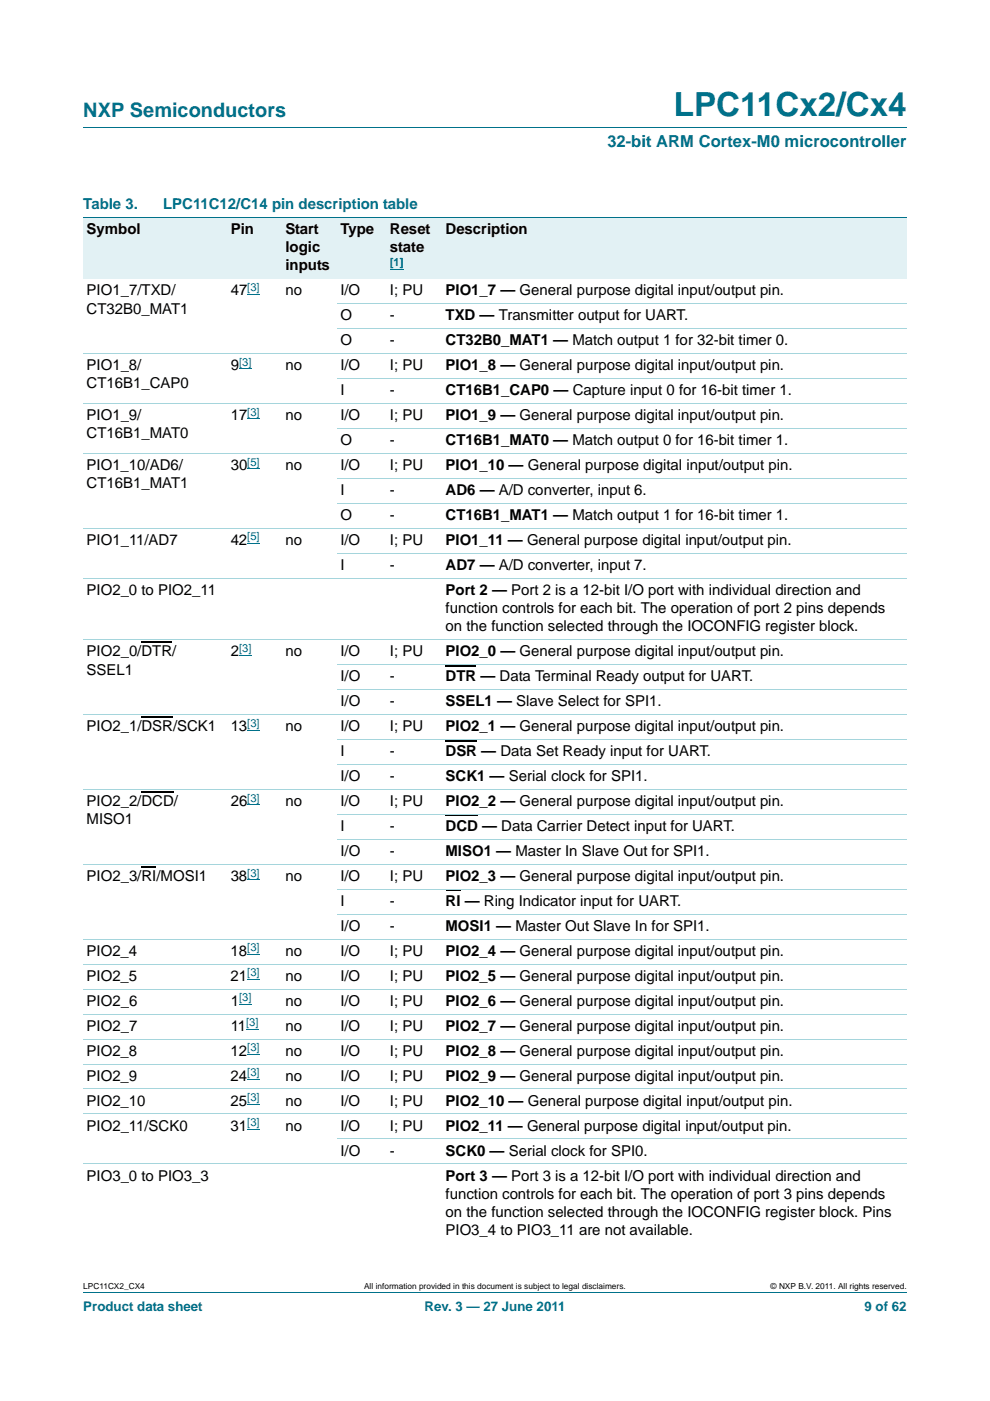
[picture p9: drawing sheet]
<svg xmlns="http://www.w3.org/2000/svg" width="210mm" height="297mm" viewBox="0 0 210 297" stroke-linecap="round" stroke-linejoin="round" font-family="sans-serif">
<defs><g id="words">
<text font-size="7" fill="#00718a" x="142.9" y="24.6">LPC11Cx2/Cx4</text>
<text font-size="4.2" fill="#00718a" x="17.7" y="24.9">NXP Semiconductors</text>
<text font-size="3.5" fill="#00718a" x="128.8" y="31.1">32-bit ARM Cortex-M0 microcontroller</text>
<g font-size="3.2" fill="#00718a">
<text x="17.7" y="44.3">Table 3.</text>
<text x="34.6" y="44.3">LPC11C12/C14 pin description table</text>
</g>
<g font-size="3.2">
<text x="18.4" y="49.6">Symbol</text>
<text x="48.9" y="49.6">Pin</text>
<text x="60.6" y="49.6">Start</text>
<text x="60.6" y="53.4">logic</text>
<text x="72.2" y="49.6">Type</text>
<text x="82.7" y="49.6">Reset</text>
<text x="82.7" y="53.4">state</text>
<text x="94.5" y="49.6">Description</text>
<text x="60.6" y="57.3">inputs</text>
<text x="18.4" y="62.6">PIO1_7/TXD/</text>
<text x="48.9" y="62.6">47</text>
<text x="60.6" y="62.6">no</text>
<text x="72.2" y="62.6">I/O</text>
<text x="82.7" y="62.6">I; PU</text>
<text x="94.5" y="62.6">PIO1_7 — General purpose digital input/output pin.</text>
<text x="18.4" y="66.5">CT32B0_MAT1</text>
<text x="72.2" y="67.9">O</text>
<text x="82.7" y="67.9">-</text>
<text x="94.5" y="67.9">TXD — Transmitter output for UART.</text>
<text x="72.2" y="73.2">O</text>
<text x="82.7" y="73.2">-</text>
<text x="94.5" y="73.2">CT32B0_MAT1 — Match output 1 for 32-bit timer 0.</text>
<text x="18.4" y="78.5">PIO1_8/</text>
<text x="18.4" y="82.4">CT16B1_CAP0</text>
<text x="48.9" y="78.5">9</text>
<text x="60.6" y="78.5">no</text>
<text x="72.2" y="83.8">I</text>
<text x="72.2" y="78.5">I/O</text>
<text x="82.7" y="78.5">I; PU</text>
<text x="82.7" y="83.8">-</text>
<text x="94.5" y="78.5">PIO1_8 — General purpose digital input/output pin.</text>
<text x="94.5" y="83.8">CT16B1_CAP0 — Capture input 0 for 16-bit timer 1.</text>
<text x="18.4" y="89.1">PIO1_9/</text>
<text x="48.9" y="89.1">17</text>
<text x="60.6" y="89.1">no</text>
<text x="72.2" y="89.1">I/O</text>
<text x="82.7" y="89.1">I; PU</text>
<text x="94.5" y="89.1">PIO1_9 — General purpose digital input/output pin.</text>
<text x="18.4" y="92.9">CT16B1_MAT0</text>
<text x="72.2" y="94.4">O</text>
<text x="82.7" y="94.4">-</text>
<text x="94.5" y="94.4">CT16B1_MAT0 — Match output 0 for 16-bit timer 1.</text>
<text x="18.4" y="99.7">PIO1_10/AD6/</text>
<text x="48.9" y="99.7">30</text>
<text x="60.6" y="99.7">no</text>
<text x="72.2" y="99.7">I/O</text>
<text x="82.7" y="99.7">I; PU</text>
<text x="94.5" y="99.7">PIO1_10 — General purpose digital input/output pin.</text>
<text x="18.4" y="103.5">CT16B1_MAT1</text>
<text x="72.2" y="104.9">I</text>
<text x="82.7" y="104.9">-</text>
<text x="94.5" y="104.9">AD6 — A/D converter, input 6.</text>
<text x="72.2" y="110.2">O</text>
<text x="82.7" y="110.2">-</text>
<text x="94.5" y="110.2">CT16B1_MAT1 — Match output 1 for 16-bit timer 1.</text>
<text x="18.4" y="115.5">PIO1_11/AD7</text>
<text x="48.9" y="115.5">42</text>
<text x="60.6" y="115.5">no</text>
<text x="72.2" y="115.5">I/O</text>
<text x="82.7" y="115.5">I; PU</text>
<text x="94.5" y="115.5">PIO1_11 — General purpose digital input/output pin.</text>
<text x="72.2" y="120.8">I</text>
<text x="82.7" y="120.8">-</text>
<text x="94.5" y="120.8">AD7 — A/D converter, input 7.</text>
<text x="18.4" y="126.1">PIO2_0 to PIO2_11</text>
<text x="94.5" y="126.1">Port 2 — Port 2 is a 12-bit I/O port with individual direction and</text>
<text x="94.5" y="130">function controls for each bit. The operation of port 2 pins depends</text>
<text x="94.5" y="133.9">on the function selected through the IOCONFIG register block.</text>
<text x="18.4" y="139.2">PIO2_0/DTR/</text>
<text x="18.4" y="143">SSEL1</text>
<text x="48.9" y="139.2">2</text>
<text x="60.6" y="139.2">no</text>
<text x="72.2" y="139.2">I/O</text>
<text x="82.7" y="139.2">I; PU</text>
<text x="94.5" y="139.2">PIO2_0 — General purpose digital input/output pin.</text>
<text x="72.2" y="144.5">I/O</text>
<text x="72.2" y="149.8">I/O</text>
<text x="82.7" y="144.5">-</text>
<text x="82.7" y="149.8">-</text>
<text x="94.5" y="144.5">DTR — Data Terminal Ready output for UART.</text>
<text x="94.5" y="149.8">SSEL1 — Slave Select for SPI1.</text>
<text x="18.4" y="155">PIO2_1/DSR/SCK1</text>
<text x="48.9" y="155">13</text>
<text x="60.6" y="155">no</text>
<text x="72.2" y="155">I/O</text>
<text x="82.7" y="155">I; PU</text>
<text x="94.5" y="155">PIO2_1 — General purpose digital input/output pin.</text>
<text x="72.2" y="160.3">I</text>
<text x="82.7" y="160.3">-</text>
<text x="94.5" y="160.3">DSR — Data Set Ready input for UART.</text>
<text x="72.2" y="165.6">I/O</text>
<text x="82.7" y="165.6">-</text>
<text x="94.5" y="165.6">SCK1 — Serial clock for SPI1.</text>
<text x="18.4" y="170.9">PIO2_2/DCD/</text>
<text x="48.9" y="170.9">26</text>
<text x="60.6" y="170.9">no</text>
<text x="72.2" y="170.9">I/O</text>
<text x="82.7" y="170.9">I; PU</text>
<text x="94.5" y="170.9">PIO2_2 — General purpose digital input/output pin.</text>
<text x="18.4" y="174.8">MISO1</text>
<text x="72.2" y="176.2">I</text>
<text x="82.7" y="176.2">-</text>
<text x="94.5" y="176.2">DCD — Data Carrier Detect input for UART.</text>
<text x="72.2" y="181.5">I/O</text>
<text x="82.7" y="181.5">-</text>
<text x="94.5" y="181.5">MISO1 — Master In Slave Out for SPI1.</text>
<text x="18.4" y="186.8">PIO2_3/RI/MOSI1</text>
<text x="48.9" y="186.8">38</text>
<text x="60.6" y="186.8">no</text>
<text x="72.2" y="186.8">I/O</text>
<text x="82.7" y="186.8">I; PU</text>
<text x="94.5" y="186.8">PIO2_3 — General purpose digital input/output pin.</text>
<text x="72.2" y="192.1">I</text>
<text x="72.2" y="197.4">I/O</text>
<text x="82.7" y="192.1">-</text>
<text x="82.7" y="197.4">-</text>
<text x="94.5" y="192.1">RI — Ring Indicator input for UART.</text>
<text x="94.5" y="197.4">MOSI1 — Master Out Slave In for SPI1.</text>
<text x="18.4" y="202.7">PIO2_4</text>
<text x="48.9" y="202.7">18</text>
<text x="60.6" y="202.7">no</text>
<text x="72.2" y="202.7">I/O</text>
<text x="82.7" y="202.7">I; PU</text>
<text x="94.5" y="202.7">PIO2_4 — General purpose digital input/output pin.</text>
<text x="18.4" y="208">PIO2_5</text>
<text x="48.9" y="208">21</text>
<text x="60.6" y="208">no</text>
<text x="72.2" y="208">I/O</text>
<text x="82.7" y="208">I; PU</text>
<text x="94.5" y="208">PIO2_5 — General purpose digital input/output pin.</text>
<text x="18.4" y="213.3">PIO2_6</text>
<text x="48.9" y="213.3">1</text>
<text x="60.6" y="213.3">no</text>
<text x="72.2" y="213.3">I/O</text>
<text x="82.7" y="213.3">I; PU</text>
<text x="94.5" y="213.3">PIO2_6 — General purpose digital input/output pin.</text>
<text x="18.4" y="218.5">PIO2_7</text>
<text x="48.9" y="218.5">11</text>
<text x="60.6" y="218.5">no</text>
<text x="72.2" y="218.5">I/O</text>
<text x="82.7" y="218.5">I; PU</text>
<text x="94.5" y="218.5">PIO2_7 — General purpose digital input/output pin.</text>
<text x="18.4" y="223.8">PIO2_8</text>
<text x="48.9" y="223.8">12</text>
<text x="60.6" y="223.8">no</text>
<text x="72.2" y="223.8">I/O</text>
<text x="82.7" y="223.8">I; PU</text>
<text x="94.5" y="223.8">PIO2_8 — General purpose digital input/output pin.</text>
<text x="18.4" y="229.1">PIO2_9</text>
<text x="48.9" y="229.1">24</text>
<text x="60.6" y="229.1">no</text>
<text x="72.2" y="229.1">I/O</text>
<text x="82.7" y="229.1">I; PU</text>
<text x="94.5" y="229.1">PIO2_9 — General purpose digital input/output pin.</text>
<text x="18.4" y="234.4">PIO2_10</text>
<text x="18.4" y="239.7">PIO2_11/SCK0</text>
<text x="48.9" y="239.7">31</text>
<text x="48.9" y="234.4">25</text>
<text x="60.6" y="234.4">no</text>
<text x="60.6" y="239.7">no</text>
<text x="72.2" y="234.4">I/O</text>
<text x="72.2" y="239.7">I/O</text>
<text x="82.7" y="234.4">I; PU</text>
<text x="82.7" y="239.7">I; PU</text>
<text x="94.5" y="234.4">PIO2_10 — General purpose digital input/output pin.</text>
<text x="94.5" y="239.7">PIO2_11 — General purpose digital input/output pin.</text>
<text x="72.2" y="245">I/O</text>
<text x="82.7" y="245">-</text>
<text x="94.5" y="245">SCK0 — Serial clock for SPI0.</text>
<text x="18.4" y="250.3">PIO3_0 to PIO3_3</text>
<text x="94.5" y="250.3">Port 3 — Port 3 is a 12-bit I/O port with individual direction and</text>
<text x="94.5" y="254.2">function controls for each bit. The operation of port 3 pins depends</text>
<text x="94.5" y="258.1">on the function selected through the IOCONFIG register block. Pins</text>
<text x="94.5" y="261.9">PIO3_4 to PIO3_11 are not available.</text>
</g>
<g font-size="2.8" fill="#00718a">
<text x="17.7" y="277.9">Product data sheet</text>
<text x="90" y="277.9">Rev. 3 — 27 June 2011</text>
<text x="183.4" y="277.9">9 of 62</text>
</g>
<g font-size="2.4" fill="#00f">
<text x="82.7" y="56.4">[1]</text>
<text x="52.5" y="61.7">[3]</text>
<text x="50.7" y="77.5">[3]</text>
<text x="52.5" y="88.1">[3]</text>
<text x="52.5" y="98.7">[5]</text>
<text x="52.5" y="114.6">[5]</text>
<text x="50.7" y="138.2">[3]</text>
<text x="52.5" y="154.1">[3]</text>
<text x="52.5" y="170">[3]</text>
<text x="52.5" y="185.8">[3]</text>
<text x="52.5" y="201.7">[3]</text>
<text x="52.5" y="207">[3]</text>
<text x="50.7" y="212.3">[3]</text>
<text x="52.2" y="217.6">[3]</text>
<text x="52.5" y="222.9">[3]</text>
<text x="52.5" y="228.2">[3]</text>
<text x="52.5" y="233.5">[3]</text>
<text x="52.5" y="238.8">[3]</text>
</g>
<g font-size="1.8">
<text x="17.7" y="273.3">LPC11CX2_CX4</text>
<text x="77.2" y="273.3">All information provided in this document is subject to legal disclaimers.</text>
<text x="163.5" y="273.3">© NXP B.V. 2011. All rights reserved.</text>
</g>
</g></defs>
<path d="M17.7 27h174.6M17.7 273.9h174.6" fill="none" stroke="#00718a" stroke-width=".21"/>
<g fill="none" stroke="#00f" stroke-width=".21">
<path d="M50.7 78.2h2.6M52.5 62.4h2.6M52.5 88.8h2.6M52.5 99.4h2.6M52.5 115.3h2.6M50.7 138.9h2.6M52.5 154.8h2.6M52.5 170.7h2.6M52.5 186.5h2.6M50.7 213h2.6M52.2 218.3h2.7M52.5 202.4h2.6"/>
<path d="M52.5 207.7h2.6M52.5 223.6h2.6M52.5 228.9h2.6M52.5 234.2h2.6M52.5 239.5h2.6"/>
</g>
<path d="M30 136.2h6.5M30 152.1h6.7M30 167.9h6.9M30 183.8h3.2" fill="none" stroke="#000" stroke-width=".23"/>
<path d="M94.5 141.1h6.5M94.5 157h6.7M94.5 172.9h6.9M94.5 188.8h3.2" fill="none" stroke="#000" stroke-width=".34"/>
<g fill="#e2f1f4">
<path d="M17.7 46h30.5v13.1h-30.5z"/>
<path d="M48.2 46h11.7v13.1h-11.7z"/>
<path d="M59.9 46h11.6v13.1h-11.6z"/>
<path d="M71.5 46h10.5v13.1h-10.5z"/>
<path d="M82 46h11.8v13.1h-11.8z"/>
</g>
<path d="M82.7 57.1h2.9" fill="none" stroke="#00f" stroke-width=".21"/>
<path d="M93.8 46h98.5v13.1h-98.5z" fill="#e2f1f4"/>
<path d="M17.7 46h174.6" fill="none" stroke="#00718a" stroke-width=".21"/>
<g fill="none" stroke="#a5d5dc" stroke-width=".21">
<path d="M17.7 75h174.6M71.5 64.4h120.8M71.5 69.7h120.8M17.7 85.5h174.6M17.7 96.1h174.6M71.5 80.2h120.8M71.5 90.8h120.8M17.7 112h174.6M71.5 101.4h120.8M71.5 106.7h120.8M71.5 117.3h120.8M17.7 122.6h174.6"/>
<path d="M17.7 135.6h174.6M17.7 151.5h174.6M71.5 140.9h120.8M71.5 146.2h120.8M71.5 156.8h120.8M17.7 167.4h174.6M71.5 162.1h120.8M71.5 172.7h120.8M71.5 178h120.8M17.7 183.3h174.6M17.7 199.1h174.6M71.5 188.6h120.8"/>
<path d="M71.5 193.8h120.8M17.7 204.4h174.6M17.7 209.7h174.6M17.7 215h174.6M17.7 220.3h174.6M17.7 225.6h174.6M17.7 230.9h174.6M17.7 236.2h174.6M17.7 246.8h174.6M71.5 241.5h120.8"/>
</g>
<use href="#words"/>
</svg>
